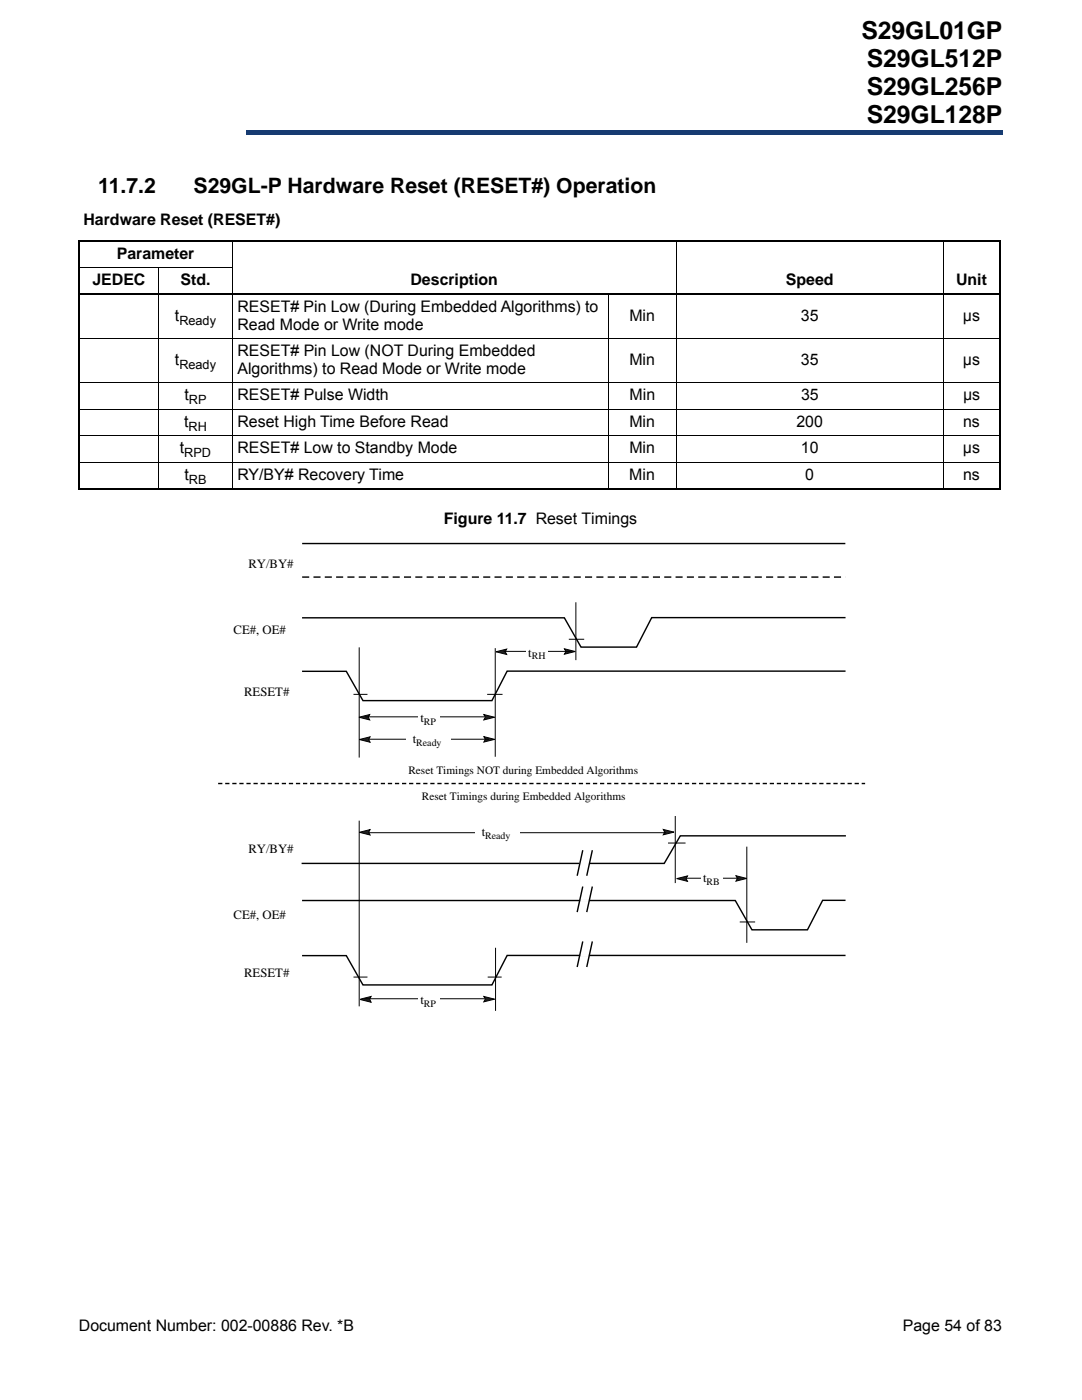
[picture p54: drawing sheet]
<svg xmlns="http://www.w3.org/2000/svg" width="216mm" height="279mm" viewBox="0 0 216 279" stroke-linecap="round" stroke-linejoin="round" font-family="sans-serif">
<defs><g id="words">
<g font-size="4.9">
<text x="171.9" y="7.7">S29GL01GP</text>
<text x="173" y="13.3">S29GL512P</text>
<text x="173" y="19">S29GL256P</text>
<text x="173" y="24.6">S29GL128P</text>
</g>
<g font-size="4.2">
<text x="19.6" y="38.6">11.7.2</text>
<text x="38.6" y="38.6">S29GL-P Hardware Reset (RESET#) Operation</text>
</g>
<g font-size="3.2">
<text x="16.7" y="44.9">Hardware Reset (RESET#)</text>
<text x="23.3" y="51.6">Parameter</text>
<text x="18.4" y="56.9">JEDEC</text>
<text x="36" y="56.9">Std.</text>
<text x="81.9" y="56.9">Description</text>
<text x="156.8" y="56.9">Speed</text>
<text x="190.8" y="56.9">Unit</text>
<text x="34.9" y="64">t</text>
<text x="47.4" y="62.2">RESET# Pin Low (During Embedded Algorithms) to</text>
<text x="47.4" y="65.8">Read Mode or Write mode</text>
<text x="125.6" y="64">Min</text>
<text x="159.8" y="64">35</text>
<text x="192.1" y="64">µs</text>
<text x="47.4" y="71.1">RESET# Pin Low (NOT During Embedded</text>
<text x="34.9" y="72.8">t</text>
<text x="47.4" y="74.6">Algorithms) to Read Mode or Write mode</text>
<text x="125.6" y="72.8">Min</text>
<text x="159.8" y="72.8">35</text>
<text x="192.1" y="72.8">µs</text>
<text x="36.8" y="79.9">t</text>
<text x="47.4" y="79.9">RESET# Pulse Width</text>
<text x="125.6" y="79.9">Min</text>
<text x="159.8" y="79.9">35</text>
<text x="192.2" y="79.9">µs</text>
<text x="36.7" y="85.2">t</text>
<text x="47.4" y="85.2">Reset High Time Before Read</text>
<text x="125.6" y="85.2">Min</text>
<text x="158.9" y="85.2">200</text>
<text x="192.2" y="85.2">ns</text>
<text x="35.9" y="90.4">t</text>
<text x="36.8" y="95.7">t</text>
<text x="47.4" y="90.4">RESET# Low to Standby Mode</text>
<text x="47.4" y="95.7">RY/BY# Recovery Time</text>
<text x="125.6" y="95.7">Min</text>
<text x="125.6" y="90.4">Min</text>
<text x="159.8" y="90.4">10</text>
<text x="160.7" y="95.7">0</text>
<text x="192.1" y="90.4">µs</text>
<text x="192.2" y="95.7">ns</text>
<text x="88.6" y="104.6">Figure 11.7 Reset Timings</text>
<text x="15.7" y="265.6">Document Number: 002-00886 Rev. *B</text>
<text x="180.1" y="265.6">Page 54 of 83</text>
</g>
<g font-size="2.5">
<text x="35.8" y="64.8">Ready</text>
<text x="35.8" y="73.6">Ready</text>
<text x="37.7" y="80.7">RP</text>
<text x="37.6" y="86">RH</text>
<text x="36.8" y="91.2">RPD</text>
<text x="37.7" y="96.5">RB</text>
<text x="49.6" y="113.4">RY/BY#</text>
<text x="46.6" y="126.5">CE#, OE#</text>
<text x="105.4" y="131">t</text>
<text x="48.7" y="138.9">RESET#</text>
<text x="82.4" y="148.3">t</text>
<text x="83.9" y="144.1">t</text>
<text x="96.1" y="166.9">t</text>
<text x="49.6" y="170.2">RY/BY#</text>
<text x="140.3" y="176">t</text>
<text x="46.6" y="183.5">CE#, OE#</text>
<text x="48.7" y="195">RESET#</text>
<text x="83.9" y="200.4">t</text>
</g>
<g font-size="2.3">
<text x="81.5" y="154.5">Reset Timings NOT during Embedded Algorithms</text>
<text x="84.2" y="159.6">Reset Timings during Embedded Algorithms</text>
</g>
<g font-size="2">
<text x="106.1" y="131.6">RH</text>
<text x="83.1" y="148.8">Ready</text>
<text x="84.6" y="144.7">RP</text>
<text x="96.8" y="167.5">Ready</text>
<text x="141" y="176.6">RB</text>
<text x="84.6" y="200.9">RP</text>
</g>
</g></defs>
<path d="M49.2 26h150.9v.9h-150.9z" fill="#163b71"/>
<path d="M49.1 26.9h150.9M49.2 26h150.8" fill="none" stroke="#163b71" stroke-width=".2"/>
<path d="M49.1 25.9h.2v1h-.2z" fill="#163b71"/>
<path d="M16 17.6h32.4v10.1h-32.4z" fill="#fff"/>
<path d="M15.6 48.1h184.1M15.6 58.7h184.1M15.8 48.3v49M199.5 48.3v49M15.6 97.5h184.1" fill="none" stroke="#000" stroke-width=".36"/>
<path d="M15.6 53.4h30.8M31.7 53.3v44.4M46.3 47.9v49.8M121.3 58.5v39.2M134.9 47.9v49.8M188.2 47.9v49.8M15.6 67.5h184.1M15.6 76.3h184.1M15.6 81.6h184.1M15.6 86.9h184.1M15.6 92.2h184.1" fill="none" stroke="#000" stroke-width=".2"/>
<path d="M42.9 108h130.4v93.7h-130.4z" fill="#fff"/>
<path d="M60.3 108.5h108.4M168.7 133.9h-67.5l-3 5.9h-25.8l-3.3-5.8h-8.8M60.2 172.3h55.4M168.8 166.8h-33.1l-3.2 5.5h-14.9" fill="none" stroke="#000" stroke-width=".28"/>
<path d="M60.3 115.2h108.4" fill="none" stroke="#000" stroke-width=".28" stroke-dasharray="1.4 .8" stroke-linecap="butt"/>
<path d="M70.5 138.6h2.8M71.7 129.2v22M97.2 138.6h3.1M98.8 129.4v21.6" fill="none" stroke="#000" stroke-width=".2"/>
<g fill="#231f20" stroke="#000" stroke-width=".2">
<path d="M71.6 143.1l2.2-.5-.3 .5 .3 .6z"/>
<path d="M96.5 142.6l2.2 .5-2.2 .6 .3-.6z"/>
</g>
<path d="M72.9 143.1h23.8" fill="none" stroke="#000" stroke-width=".2"/>
<path d="M83.5 141.8h4.3v2.4h-4.3z" fill="#fff"/>
<g fill="#231f20" stroke="#000" stroke-width=".2">
<path d="M96.6 147l2.1 .6-2.1 .5 .2-.5z"/>
<path d="M71.7 147.6l2.1-.5-.2 .5 .2 .5z"/>
</g>
<path d="M73.6 147.5h24" fill="none" stroke="#000" stroke-width=".2"/>
<path d="M81.1 145.9h8.9v2.6h-8.9z" fill="#fff"/>
<path d="M116.3 169.7l-1.1 5.1M118.2 169.7l-1.1 5.1" fill="none" stroke="#000" stroke-width=".28"/>
<path d="M134.7 162.9v13.3" fill="none" stroke="#000" stroke-width=".2"/>
<g fill="#231f20" stroke="#000" stroke-width=".2">
<path d="M132.4 165.5l2.1 .6-2.1 .5 .2-.5z"/>
<path d="M71.7 166.1l2.1-.5-.2 .5 .2 .5z"/>
</g>
<path d="M73.6 166.2h59.3" fill="none" stroke="#000" stroke-width=".2"/>
<path d="M94.9 164.6h8.9v2.5h-8.9z" fill="#fff"/>
<path d="M113.5 127.6h3.1M114.9 120.2v11.5M133.3 168.2h3.5" fill="none" stroke="#000" stroke-width=".2"/>
<path d="M168.7 123.3h-38.7l-3 5.8h-11.1l-3.3-5.8h-52.3" fill="none" stroke="#000" stroke-width=".28"/>
<g fill="#231f20" stroke="#000" stroke-width=".2">
<path d="M99 130.1l2.1-.6-.3 .6 .3 .5z"/>
<path d="M112.6 129.5l2.2 .5-2.2 .6 .3-.6z"/>
</g>
<path d="M100.5 130h13.5" fill="none" stroke="#000" stroke-width=".2"/>
<path d="M105 128.7h4.3v2.4h-4.3z" fill="#fff"/>
<path d="M43.5 156.4h129.1" fill="none" stroke="#000" stroke-width=".28" stroke-dasharray=".8 .6" stroke-linecap="butt"/>
<path d="M116.3 176.9l-1.1 5.1M118.2 176.9l-1.1 5.1M168.7 179.7h-4.6l-3 5.9h-11.1l-3.3-5.9h-86.4M116.3 187.9l-1.1 5.1M118.2 187.9l-1.1 5.1M168.7 190.7h-67.5l-3 5.9h-25.8l-3.3-5.9h-8.8" fill="none" stroke="#000" stroke-width=".28"/>
<path d="M71.7 163.8v37M149 169v19.2M70.5 195h2.8M97.3 195h2.8M98.9 189.1v12.6M147.6 184h3.1" fill="none" stroke="#000" stroke-width=".2"/>
<path d="M115.8 179.7h1.7M115.8 190.7h1.7" fill="none" stroke="#fff" stroke-width=".56"/>
<g fill="#231f20" stroke="#000" stroke-width=".2">
<path d="M71.9 199.4l2.1-.5-.2 .5 .2 .6z"/>
<path d="M96.5 198.9l2.2 .5-2.2 .5 .3-.5z"/>
</g>
<path d="M72.7 199.3h24" fill="none" stroke="#000" stroke-width=".2"/>
<path d="M83.5 198h4.3v2.4h-4.3z" fill="#fff"/>
<path d="M146.9 174.8l2.1 .5-2.1 .5 .2-.5z" fill="#231f20" stroke="#000" stroke-width=".2"/>
<path d="M136.7 175.3h10.7" fill="none" stroke="#000" stroke-width=".2"/>
<path d="M135 175.3l2.2-.5-.3 .5 .3 .6z" fill="#231f20" stroke="#000" stroke-width=".2"/>
<path d="M139.9 173.7h4.3v3.1h-4.3z" fill="#fff"/>
<use href="#words"/>
</svg>
